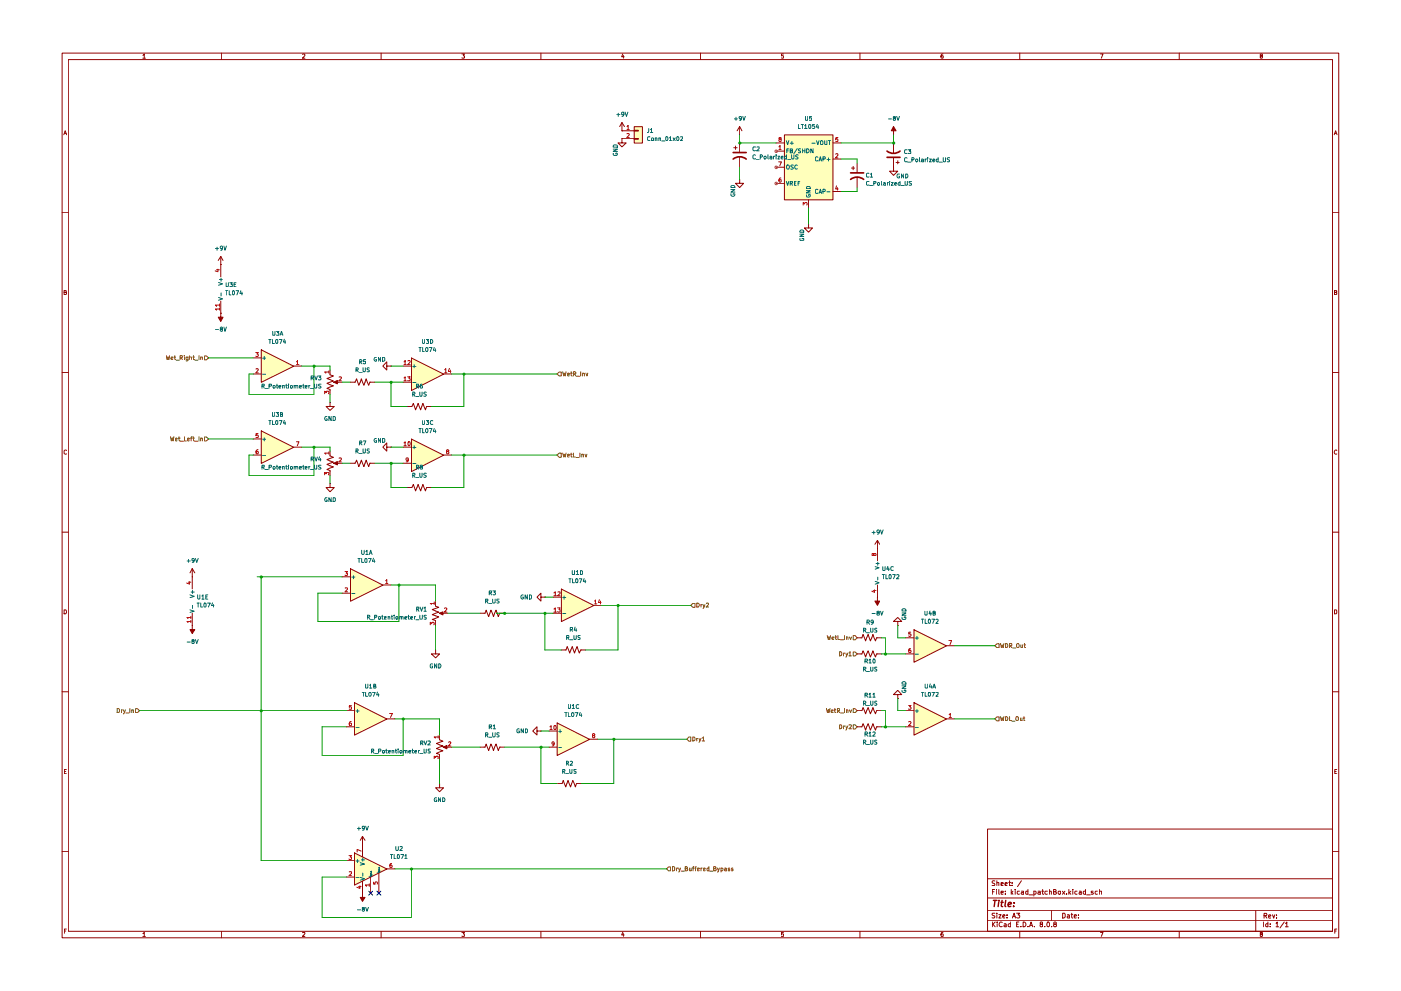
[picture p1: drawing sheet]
<svg xmlns="http://www.w3.org/2000/svg" width="420mm" height="297mm" viewBox="0 0 420 297" stroke-linecap="round" stroke-linejoin="round" font-family="sans-serif">
<g fill="none" stroke="#910000" stroke-width=".3">
<path d="M18.6 15.9h382.9v265.2h-382.9zM20.5 17.9h379.1v261.2h-379.1zM42.8 16.6l.5-.4v1.2M42.8 17.4h.8M66.5 15.9v2M90.8 16.3l.4-.1 .2 .4-.7 .8h.7M114.3 15.9v2M138.5 16.2h.8l-.4 .5 .4 .1v.6h-.8M162.2 15.9v2M186.8 16.2l-.4 .8h.8M187 16.6v.8M210.1 15.9v2"/>
<path d="M234.9 16.2h-.5v.6l.4-.1 .2 .2-.1 .5h-.5M257.9 15.9v2M282.8 16.2l-.4 .1-.2 .9 .2 .2h.5v-.6l-.5-.1-.2 .2M305.8 15.9v2M330 16.2h.8l-.5 1.2M353.7 15.9v2M378.1 16.8l-.1-.5h.5v.4l-.5 .1 .1 .6 .5-.2-.2-.4M19.1 40.4l.5-1.2 .4 1.2M19.3 40h.6M400.1 40.4l.5-1.2 .4 1.2M400.2 40h.6M18.6 63.8h1.9"/>
<path d="M399.6 63.8h1.9M19.2 87.6l.6-.1v-.4l-.6-.1v1.3h.5l.3-.4-.4-.3M400.2 87.6l.6-.1v-.4l-.6-.1v1.3h.5l.2-.6-.3-.1M18.6 111.7h1.9M399.6 111.7h1.9M20 135l-.4-.1-.4 .3v.7l.4 .2h.4M400.9 135a.58 .58 0 0 0-.8 .5 .58 .58 0 0 0 .8 .6M18.6 159.5h1.9M399.6 159.5h1.9M19.2 182.8h.5l.2 .2 .1 .5-.3 .5h-.5zM400.2 182.8h.5l.2 .2-.2 1h-.5zM18.6 207.3h1.9"/>
<path d="M399.6 207.3h1.9M19.3 231.2h.4M19.9 230.6h-.6v1.3h.6M400.3 231.2h.4M400.9 230.6h-.6v1.3h.6M18.6 255.3h1.9M296.2 248.5h103.4v30.6h-103.4zM399.6 255.3h1.9M19.3 279.1h.4M19.9 278.5h-.6v1.2M42.8 279.8l.5-.3v1.2M66.5 279.1v2"/>
<path d="M90.8 279.6l.6-.1v.3l-.7 .9h.7M114.3 279.1v2M138.5 279.5h.8l-.4 .4 .4 .2v.5h-.8M162.2 279.1v2M186.8 279.4l-.4 .8h.8M187 279.8v.9M210.1 279.1v2M234.9 279.5h-.5v.5a.45 .45 0 0 1 .5 .1 .45 .45 0 0 1 0 .6l-.5-.1M257.9 279.1v2M282.8 279.5l-.4 .1-.2 .8 .1 .3 .6-.1-.2-.7-.5 .3M296.2 275.8h103.4M296.2 273h103.4"/>
<path d="M296.2 269.2h103.4M296.2 263.4h103.4M297.6 276.4v1.4M297.6 267.3h.5M297.8 277l.6 .8M298.3 266.6h-.7v1.5M298.4 273.7l-.8 .1-.1 .4 .7 .3 .2 .3-.3 .4-.6-.1M298.4 264.1l-.8 .1v.4l.5 .2 .3 .4-.2 .2h-.7M298.4 276.4l-.8 .8M298.8 266.6v.2M298.8 267.1v1M299 273.7v.1"/>
<path d="M299 264.7l.6-.1v.8M299 264v1.4M299 274.2v1M299 276.4v.1M299 276.9v.9M299.6 274.2h.6l-.6 1h.6M299.6 266.6v1.4l.1 .1M300.2 267.5h.7l-.1-.4h-.6v.9h.6M300.2 265l.7-.2-.1-.2h-.6v.8h.6M300.6 276.5l-.1-.1a.67 .67 0 0 0-.9 .7 .67 .67 0 0 0 1 .6M300.7 274.7l.7-.2-.2-.3h-.4l-.1 .7 .3 .3 .3-.1M301.2 276.9l.6 .1v.8"/>
<path d="M301.4 265l.7-.2-.2-.3-.4 .1-.1 .7 .6 .1M301.5 267.9v.2M301.5 267.1v.2M301.8 277.2l-.7 .3 .2 .3 .5-.1M302 275v.2M302 274.2v.2M302.5 264.5h.6M302.8 264v1.4h.3M303.1 276.9h-.4l-.4 .2 .1 .6h.7M303.1 276.4v1.4M303.3 266.6v1.5M303.4 267.5l.4 .6"/>
<path d="M303.5 265.3v.1M303.5 264.6v.2M303.6 275.2l.5-1.5 .4 1.5M303.8 274.7h.7M303.8 267.1l-.5 .5M304.5 266.6v.2M304.5 267.1v1M304.9 273.7h.9l-.5 .5 .5 .3-.1 .5-.1 .2-.7-.2M304.9 277h.4M305.6 276.4h-.7v1.4h.7M305.7 267.1h-.5l-.1 .3 .2 .7 .4-.1M305.8 279.1v2"/>
<path d="M306.2 277.7v.1M306.3 267.1h.6l.1 1M306.3 264l-1.2 1.8M306.8 276.4a.73 .73 0 0 1 .9 .7 .73 .73 0 0 1-.9 .7zM307 267.5l-.8 .2 .3 .4 .5-.1M308.3 277.7v.1M308.3 267.1h-.6l-.1 .3 .1 .6h.6M308.3 266.6v1.5M308.6 268.2h1.1M308.8 277.8l.4-1.4 .5 1.4M308.9 277.4h.6M310 268l.5 .1 .2-.3-.1-.7h-.6v1.5"/>
<path d="M310.2 277.7v.1M311.3 267.1h.6l.1 1M312 267.5l-.8 .2 .3 .4 .5-.1M312.2 277l-.3-.3 .1-.3h.6l.1 .5-.7 .1a.48 .48 0 0 0 0 .7 .48 .48 0 0 0 .7 0v-.6l-.3-.1M312.4 267.1h.6M312.7 266.6v1.4l.3 .1M313.4 277.7v.1M314.1 276.4a.69 .69 0 0 1 .7 .5 .69 .69 0 0 1-.3 .8v.1a.84 .84 0 0 1-.4-1.4zM314.1 267.1h-.6l-.1 .3 .1 .6h.6M314.7 267.2l.5-.1 .1 1M314.7 266.6v1.5M315.4 277.7v.1"/>
<path d="M315.4 273v2.8M316 267.3h.5l.2-.4-.2-.3h-.5v1.5h.6l.2-.6-.3-.2M316.2 277l-.2-.3 .2-.3h.4l.1 .5-.7 .4 .2 .5 .6-.3-.2-.5M317.4 267.2l.6-.1v.9l-.3 .1-.4-.3zM318.6 267.1l.8 1M318.7 273.7h.5l.2 .4v.7l-.4 .4h-.3zM319.4 267.1l-.8 1M319.9 267.9v.2M320.1 274.2h.5l.1 1M320.5 266.6v1.5M320.7 274.5l-.5 .1-.2 .2 .2 .4 .5-.1M320.7 267.5l.4 .6"/>
<path d="M321.1 267.1l-.6 .5M321.2 274.2h.5M321.4 273.7v1.2l.3 .3M321.7 266.6v.2M321.7 267.1v1M322.2 274.7l.6-.2-.1-.3h-.5v.7l.1 .3 .4-.1M323 267.1h-.5l-.2 .3 .2 .6h.5M323.4 275v.2M323.4 274.2v.2M323.7 267.1h.5l.1 1M324.3 267.5l-.7 .2 .2 .4 .5-.1M325.5 267.1h-.5l-.1 .3 .2 .7 .4-.1"/>
<path d="M325.5 266.6v1.5M325.9 268.2h1.1M327.8 267.1h-.5l-.1 .3 .6 .2 .1 .3-.7 .1M329.1 267.1h-.5l-.2 .3 .3 .7 .4-.1M329.7 267.2l.6-.1 .1 1M329.7 266.6v1.5M330 279.5h.8l-.5 1.2M353.7 279.1v2M376.6 273v6.1M378.1 280l-.1-.4 .5-.1v.4l-.5 .2v.5l.5 .1 .1-.5-.2-.2M379 276.4v1.4M379.1 274.4h.7l.1-.5-.8-.1v1.4"/>
<path d="M379.4 274.4l.5 .8M380.2 276.9h-.4l-.2 .2v.6h.6M380.2 276.4v1.4M380.4 274.7l.7-.2-.1-.3-.5 .1-.1 .7 .3 .2 .3-.1M380.9 277.7v.1M380.9 276.9v.1M381.6 274.2l.4 1 .3-1M382.7 276.8l.3-.4v1.4M382.7 277.8h.8M382.8 275v.2M382.8 274.3v.1M385.1 276.4l-1.2 1.7"/>
<path d="M385.5 276.8l.4-.4v1.4M385.5 277.8h.8M400.3 279.1h.4M400.9 278.5h-.6v1.2M42.8 280.7h.8"/>
</g>
<path d="M297.9 269.9h1.1M298.4 269.9l-.2 1.8M299.5 270.5l-.2 1.2M299.6 269.9v.1M300.2 270.5h.7M300.5 269.9l-.2 1.6 .4 .2M301.6 269.9l-.2 1.6 .2 .2M302.4 271.1l.9-.2-.1-.3-.5-.1-.3 .2-.1 .8 .3 .2h.5M304 271.6v.1M304.2 270.6v.1" fill="none" stroke="#910000" stroke-width=".42"/>
<g fill="#ffb">
<path d="M190.2 37.9h2.4v4.9h-2.4z"/>
<path d="M235.2 40.4h14.6v19.5h-14.6z"/>
<path d="M105.1 170.4l9.7 4.9-9.7 4.9z"/>
<path d="M167 216.7l9.8 4.9-9.8 4.8z"/>
<path d="M123.4 131.6l9.6 4.8-9.6 4.9z"/>
<path d="M78.3 104.8l9.8 4.9-9.8 4.9z"/>
<path d="M123.4 107.3l9.6 4.8-9.6 4.9z"/>
<path d="M78.3 129.1l9.8 4.9-9.8 4.9z"/>
<path d="M168.3 176.5l9.8 4.9-9.8 4.9z"/>
<path d="M274.1 188.7l9.7 4.8-9.7 5z"/>
<path d="M274.1 210.6l9.7 4.9-9.7 4.8z"/>
<path d="M106.3 210.6l9.7 4.9-9.7 4.8z"/>
<path d="M106.3 255.6l9.7 4.8-9.7 4.9z"/>
</g>
<g fill="none" stroke="#910000" stroke-width=".3">
<path d="M186.5 39.2h.1M186.5 39.2h3.7M186.5 36.7l-.7 1.2M186.5 36.7v2.5M186.5 36.7l.8 1.2M190.2 39h1.2v.3h-1.2zM190.2 38h2.5v4.9h-2.5zM221.8 37.9l-.7 1.3M221.8 37.9v2.5M221.8 37.9l.7 1.3M268 39.2h-.7l.7-1.3 .7 1.3h-.7v1.2M186.5 41.6v1.2h1.3l-1.3 1.2-1.2-1.2h1.2"/>
<path d="M186.5 41.6h.1M186.5 41.6h3.7M190.2 41.5h1.2v.2h-1.2zM220 44.3h1.1M220.6 43.8v1M221.8 40.4h.1M221.8 53.8v1.1h1.2l-1.2 1.3-1.2-1.3h1.2M221.8 53.8h.1M221.8 42.8v2.7M221.8 47v3.1M232.7 45.3h2.5M232.7 42.8h2.5"/>
<path d="M232.7 54.9h2.5M232.7 50.1h2.5M235.2 40.4h14.6v19.5h-14.6zM242.5 59.9v2.4M249.8 47.7h2.4M249.8 57.4h2.4M249.8 42.8h2.4M268 50.1v1.2h1.2l-1.2 1.3-1.2-1.3h1.2M268 50.1h.1M242.5 67.1v1.2h1.2l-1.2 1.3-1.3-1.3h1.3M242.5 67.1h.1"/>
</g>
<g fill="none" stroke="#b90000" stroke-width=".3">
<path d="M188 37.9l.4-.3v1.2M188 38.8h.7M188 40.1l.5-.1 .2 .3-.7 .9h.7M233.5 48.5h.9l-.6 1.2M233.6 44l.3-.4v1.3M233.6 44.9h.7M233.8 41.7l-.2-.2 .1-.3h.5l.1 .5-.7 .3 .2 .4 .5-.1-.2-.6M234.2 53.3l-.4 .2-.2 .9 .2 .2 .5-.2-.1-.6h-.5l-.1 .3M250.6 46.2l.5-.1 .2 .5-.8 .7h.8M250.9 55.7l-.3 .9h.8M251.2 56.2v.8M251.3 41.2h-.6l-.1 .6 .5-.1 .2 .6h-.7"/>
<path d="M240.9 61.5v-.8l.4 .4 .1-.3h.6v.7"/>
</g>
<g fill="none" stroke="#006665" stroke-width=".3">
<path d="M235.8 54.4l.4 1.1 .4-1.1M235.8 42.2l.4 1.1 .4-1.1M236 49.6l.2-.2 .4 .2a.79 .79 0 0 1-.2 1.1h-.2a.79 .79 0 0 1-.2-1.1zM236 45.2h.4M236.6 44.6h-.6v1.2M237 45.2l.7-.2-.2-.4h-.5v1.2l.7-.1v-.4l-.3-.1M237 54.9h.7v-.5h-.7v1.1M237 42.9h.9M237.3 54.9l.4 .6M237.5 42.4v.9M237.9 49.5l-.5-.1-.2 .3 .7 .6-.2 .4-.5-.1M238.3 54.9h.3"/>
<path d="M238.8 54.4h-.5v1.1h.5M239.1 49.6l-.1-.1a.56 .56 0 0 0-.7 .6 .56 .56 0 0 0 .7 .5l.1-.1M239.1 44.5l-1 1.6M239.4 54.9h.3M239.9 54.4h-.5v1.1M240.1 44.6h-.6a.55 .55 0 0 0 .5 .8v.3h-.6M240.6 45.2h.8M240.6 44.6v1.2M241.4 44.6v1.2M241.8 57.1h1.2l-1.2 .7h1.2M241.9 44.6h.5a.66 .66 0 0 1 .2 .8 .66 .66 0 0 1-.7 .4zM241.9 58.4l-.1 .1a.66 .66 0 0 0 .5 .6 .66 .66 0 0 0 .7-.3l-.1-.5h-.4v.3"/>
<path d="M242.1 55.9h.6l.3 .7h-1.2zM243.5 42.9h.9M243.8 44.6v1.2l-.6-1.2v1.2M244.9 42.2l.4 1.1 .3-1.1M245.3 47.2l-.4-.2-.4 .3 .1 .8 .3 .2 .4-.2M245.3 56.9l-.4-.2-.4 .4 .1 .7 .3 .2 .4-.2M245.6 48.3l.4-1.3 .4 1.3M245.6 58l.4-1.3 .4 1.3M245.7 47.9h.6M245.7 57.7h.6M246 42.3l.5-.1a.86 .86 0 0 1 .1 1.1l-.6-.1zM246.8 47.7l.7-.1v-.4l-.7-.2v1.3"/>
<path d="M246.8 57.4h.5l.2-.5-.7-.2v1.3M247.3 42.2l.2 1.1h.5v-1.1M248 47.8h.9M248 57.5h.9M248.4 42.2h.7M248.5 47.3v1M248.8 42.2v1.1"/>
</g>
<path d="M219.9 47.7a3.1 3.1 0 0 1 3.9 0M219.9 45.7h3.9" fill="none" stroke="#910000" stroke-width=".51"/>
<path d="M268 37.9l.7 1.3h-.7v1.2v-1.2h-.7z" fill="#910000"/>
<path d="M255.4 50.4h.9M255.9 49.9v1M257 48.9v2.7M257 53v3.2M268 40.4h.1M268 42.8v3.2M268 47.4v2.7M268.7 48.7h1M269.2 48.2v.9" fill="none" stroke="#910000" stroke-width=".3"/>
<path d="M255.1 53.8a3.1 3.1 0 0 1 3.9 0M255.1 51.8h3.9M266 45.3a3.1 3.1 0 0 0 3.9 0M266 47.2h3.9" fill="none" stroke="#910000" stroke-width=".51"/>
<path d="M167 136.4l.7-.6h.6v1.3h-.6z" fill="#fff"/>
<path d="M167 136.4l.7-.6h.6v1.3h-.6zM168.7 135.8l.4 1.2 .1-.9 .3 .9 .3-1.2M170.2 136.6l.6-.1-.2-.4-.4 .2v.5l.5 .1M171.1 136.1h.5M171.3 135.8v1l.3 .2M172 135.8v1.2h.6M172.7 137.1h1M173.9 135.8v1.2M174.5 136.3l.2-.2 .3 .2v.7M174.5 136.1v.9M175.4 136.1l.4 .9 .2-.9" fill="none" stroke="#765500" stroke-width=".3"/>
<path d="M167 112.1l.7-.6h.6v1.2h-.6z" fill="#fff"/>
<path d="M167 112.1l.7-.6h.6v1.2h-.6zM168.7 111.4l.4 1.3 .1-.9 .3 .9 .3-1.3M170.2 112.3l.6-.1-.2-.4-.4 .2v.5l.5 .1M171.1 111.8h.5M171.3 111.4v1.1l.3 .2M172 112.1l.6-.1 .1-.3-.2-.3h-.5v1.3M172.3 112.1l.4 .6M172.9 112.8h.9M174.2 111.4v1.3M174.8 112l.1-.2 .4 .2v.7M174.8 111.8v.9M175.7 111.8l.3 .9 .3-.9" fill="none" stroke="#765500" stroke-width=".3"/>
<path d="M40.6 212.4h.6l.6 .6-.6 .6h-.6z" fill="#fff"/>
<path d="M35.1 212.3a.65 .65 0 0 1 .8 .7 .65 .65 0 0 1-.8 .6zM36.4 212.8v.8M36.7 212.8l-.3 .2M37 212.8l.3 .8M37.6 212.8l-.4 1.2h-.2M37.8 213.7h.9M38.9 212.3v1.3M39.5 212.9h.5v.7M39.5 212.8v.8M40.6 212.4h.6l.6 .6-.6 .6h-.6z" fill="none" stroke="#765500" stroke-width=".3"/>
<path d="M57.7 187.5v1.2h-.7l.7 1.2 .7-1.2h-.7" fill="none" stroke="#910000" stroke-width=".3"/>
<path d="M57.7 187.5v1.2h.7l-.7 1.2-.7-1.2h.7z" fill="#910000"/>
<path d="M57.7 172.9h.1M57.7 170.4v6.1M57.7 170.4l-.7 1.3M57.7 170.4l.7 1.3M57.7 187.5h.1M57.7 183.8v3.7" fill="none" stroke="#910000" stroke-width=".3"/>
<path d="M57 178.3l1.3 .4-1.3 .5M57.3 177.5h1M57.7 177v.9M57 182.8l1.3 .4-1.3 .4M57.7 181.4v1" fill="none" stroke="#006665" stroke-width=".3"/>
<path d="M56.5 174.5h.7M56.9 174.3v.8l-.9-.3M57.2 186.3h-1.2l.4 .3M57.2 185.1h-1.2l.4 .3M57.2 184.7v.7M57.2 185.9v.7" fill="none" stroke="#b90000" stroke-width=".3"/>
<path d="M61.3 131h.6l.7 .6-.7 .6h-.6z" fill="#fff"/>
<g fill="none" stroke="#765500" stroke-width=".3">
<path d="M51.1 130.9l.3 1.3 .2-1 .3 1 .3-1.3M52.6 131.7l.6-.1-.2-.3-.4 .2v.4l.1 .3 .4-.1M53.5 131.3h.5M53.7 130.9v1l.3 .3M54.1 132.2h.9M55.3 130.9v1.3h.6M56.2 131.7l.6-.1-.2-.3-.4 .2v.4l.2 .3 .3-.1M57.1 131.3h.6M57.7 130.9l-.4 .2v1.1M57.8 131.3h.5M58 130.9v1l.3 .3M58.4 132.2h1"/>
<path d="M59.7 130.9v1.3M60.2 131.4l.6 .1v.7M60.2 131.3v.9M61.3 131h.6l.7 .6-.7 .6h-.6z"/>
</g>
<path d="M130.6 181.4v.3M130.6 186v.3M131.7 183.8l1.1-.4v.9zM132.1 183.8h.9" fill="none" stroke="#910000" stroke-width=".3"/>
<path d="M131.7 183.8l1.1-.4v.9z" fill="#910000"/>
<g fill="none" stroke="#910000" stroke-width=".3">
<path d="M99 144.9v1.2h1.2l-1.2 1.3-1.2-1.3h1.2M99 144.9h.1M122.1 146.1h1.4l.5-.9 .6 2 .8-2 .8 2 .6-2 .8 2 .3-1.1h1.5M102.6 177.8h2.5M102.6 172.9h2.5M105.1 170.5l9.8 4.9-9.8 4.8zM114.8 175.3h2.5M162.2 179v-1.2l-1.2 1.2 1.2 1.2v-1.2h1.2M163.4 179h.1M130.6 181.7l1 .3-2 .7 2 .8-2 .7 2 .7-2 .8 1 .3M130.6 194.8v1.2h1.2l-1.2 1.2-1.2-1.2h1.2M130.6 194.8h.1"/>
<path d="M130.6 180.2v1.2M130.6 186.3v1.2M133 183.8h1.3M144 183.8h1.5l.3-.9 .8 1.9 .6-1.9 .8 1.9 .8-1.9 .6 1.9 .5-1h1.4"/>
</g>
<path d="M103.5 171.3h.7l-.4 .5h.3v.7l-.6-.1M103.5 176.3l.6-.1 .1 .3-.7 .9h.7M115.7 174.1l.3-.4v1.2M115.7 174.9h.6M129 187.3v-.8l.5 .4v-.3h.6v.7M130.2 180.8h-1.2l.4 .4M130.2 180.4v.8M133.3 182.4l.5-.2 .2 .3-.7 1h.7" fill="none" stroke="#b90000" stroke-width=".3"/>
<path d="M105.5 177.9h.9M105.5 173h.9M106 172.6v.9" fill="none" stroke="#006665" stroke-width=".3"/>
<path d="M200.5 259.8h.6v1.2h-.6l-.6-.6z" fill="#fff"/>
<g fill="none" stroke="#765500" stroke-width=".3">
<path d="M200.5 259.8h.6v1.2h-.6l-.6-.6zM201.7 259.8h.5l.2 .3v.6l-.4 .3h-.3zM208.1 259.8h-.2v1.2M208.8 259.8l-.3 .1v1.1M212.6 259.8v1.2M202.9 260.2v.8M203.3 260.2l-.4 .2M203.5 260.2l.3 .8M204.1 260.2l-.6 1.2M204.3 261.1h.9M205.5 260.3h.4l.3-.3-.7-.2v1.2h.5l.2-.4-.3-.3M206.8 260.2v.7h.5"/>
<path d="M207.3 260.2v.8M207.7 260.2h.4M208.4 260.2h.4M209.1 260.6l.6-.3h-.6l.2 .7 .4-.1M210.2 260.2v.8M210.6 260.2l-.4 .2M211 260.6l.5-.3h-.5v.6h.5M212.6 260.3l-.3-.1-.3 .2 .1 .5h.5M212.9 261.1h.9M214 260.3h.6v-.5h-.6v1.2h.5l.3-.4-.3-.3M215.1 260.2l.4 .8M215.7 260.2l-.3 1.1-.3 .1"/>
<path d="M216.2 260.3l.4-.1 .2 .2-.2 .6-.4-.1M216.2 260.2v1.2M217.3 260.3h.5v.7M217.8 260.4l-.5 .3 .1 .3 .4-.1M218.9 260.3h-.5l.1 .3h.4v.3h-.5M219.8 260.3h-.4v.2l.4 .1v.3h-.4"/>
</g>
<path d="M161 219.1v-1.3l-1.2 1.3 1.2 1.2v-1.2h1.2M162.2 219.1h.1M164.7 219.1h2.3M167.1 216.7l9.7 4.9-9.7 4.8zM144 223.9h1.5l.3-.9 .8 2 .6-2 .8 2 .8-2 .6 2 .5-1.1h1.4M164.7 223.9h2.3M167 234.9h1.6l.3-1 .8 2 .6-2 .8 2 .7-2 .8 2 .3-1h1.5M176.8 221.6h2.4" fill="none" stroke="#910000" stroke-width=".3"/>
<path d="M167.6 219.2h.8M168 218.7v.9M167.6 224h.8" fill="none" stroke="#006665" stroke-width=".3"/>
<path d="M164.9 217.8l.4-.3v1.2M164.9 218.7h.7M166.1 217.7l.3-.2a.62 .62 0 0 1 .4 .6 .62 .62 0 0 1-.4 .6l-.3-.3zM166.2 222.8l-.3 .3-.4-.3 .1-.4 .3-.1a.72 .72 0 0 1 .3 .8 .72 .72 0 0 1-.6 .5M177.9 220.5l-.2-.5 .4-.1 .3 .3-.7 .4 .2 .5 .5-.2-.3-.4" fill="none" stroke="#b90000" stroke-width=".3"/>
<path d="M207.8 180.8h.6v1.2h-.6l-.6-.6z" fill="#fff"/>
<path d="M207.8 180.8h.6v1.2h-.6l-.6-.6zM209 180.8a.66 .66 0 0 1 .7 .4 .66 .66 0 0 1-.2 .7h-.5zM210.2 181.2v.7M210.6 181.2l-.4 .2M210.8 181.2l.4 .7M211.4 181.2l-.6 1.2M211.8 180.8h.5l.2 .3-.7 .8h.7" fill="none" stroke="#765500" stroke-width=".3"/>
<g fill="none" stroke="#910000" stroke-width=".3">
<path d="M75.9 112.1h2.4M75.9 107.3h2.4M78.4 104.9l9.7 4.9-9.7 4.8zM88.1 109.7h2.4M99 112.1v.3M99 116.8v.2M100.1 114.6l1.1-.6v1.1zM100.5 114.6h.9M105.1 138.9h1.4l.4-1 .7 2 .8-2 .7 2 .7-2 .8 2 .3-1h1.5M116 134v-1.2l-1.2 1.2 1.2 1.2v-1.2h1.3M117.3 134h.1M120.9 138.9h2.5"/>
<path d="M120.9 134h2.5M123.4 131.6l9.7 4.8-9.7 5zM133 136.4h2.5M168.3 194.8h1.5l.3-1 .8 1.9 .7-1.9 .7 1.9 .8-1.9 .6 1.9 .5-.9h1.4"/>
</g>
<path d="M78.7 112.2h1M78.7 107.4h1M79.2 106.8v1M123.8 134.1h.9M123.8 138.9h.9M124.2 133.6v.9" fill="none" stroke="#006665" stroke-width=".3"/>
<path d="M76.7 105.7h.8l-.5 .4 .4 .1v.6h-.7M76.8 110.7l.4-.2 .3 .3-.8 1h.8M88.9 108.5l.3-.5v1.3M88.9 109.3h.8M121.2 132.8l.3-.4v1.2M121.2 133.6h.6M122.4 132.5l.2-.1a.62 .62 0 0 1 .4 .6 .62 .62 0 0 1-.4 .6l-.3-.4zM122.4 137.8l-.1 .2-.5-.1v-.6h.6v.9l-.1 .2h-.5M134.1 135.3l-.2-.1 .2-.4 .5 .2-.7 .5 .2 .6 .5-.3-.2-.5" fill="none" stroke="#b90000" stroke-width=".3"/>
<path d="M100.1 114.6l1.1-.6v1.1z" fill="#910000"/>
<path d="M99 112.4l1 .3-2 .8 2 .7-2 .7 2 .8-2 .7 1 .4M99 110.9v1.2M99 117v1.2M101.4 114.6h1.2M105.1 114.6h1.4l.4-1.1 .7 2 .8-2 .7 2 .7-2 .8 2 .3-.9h1.5M116 109.7v-1.2l-1.2 1.2 1.2 1.2v-1.2h1.3M117.3 109.7h.1M120.9 114.6h2.5M120.9 109.7h2.5M123.4 107.3l9.7 4.8-9.7 5zM133 112.1h2.5M122.1 121.8h1.4l.5-.9 .6 2 .8-2 .8 2 .6-2 .8 2 .3-1.1h1.5" fill="none" stroke="#910000" stroke-width=".3"/>
<g fill="none" stroke="#b90000" stroke-width=".3">
<path d="M97.4 118v-.7l.5 .4 .1-.4h.5l.1 .1-.1 .6M98.6 111.5h-1.2l.3 .3M98.6 111.2v.6M101.7 113h.7v.5l-.8 .6h.8M121.2 108.5l.3-.5v1.3M121.2 113.3l.3-.4v1.2M121.2 109.3h.6M121.2 114.1h.6M122.3 112.9h.7l-.4 .5 .4 .2-.1 .5-.6-.1M122.3 108.2l.5-.2 .2 .5-.7 .8h.7M133.3 110.8l.4-.3v1.3M133.3 111.8h.7"/>
<path d="M134.8 110.4l-.3 .9h.7M135 110.9v.9"/>
</g>
<path d="M123.8 109.8h.9M123.8 114.6h.9M124.2 109.3v.9" fill="none" stroke="#006665" stroke-width=".3"/>
<path d="M61.3 106.7h.6l.7 .6-.7 .6h-.6z" fill="#fff"/>
<g fill="none" stroke="#765500" stroke-width=".3">
<path d="M49.9 106.6l.2 1.2 .3-.9 .2 .9 .3-1.2M51.3 107.4l.6-.1-.1-.3-.5 .2 .1 .6h.4M52.2 107h.5M52.4 106.6v1l.3 .2M52.8 107.9h1M54 107.3h.5l.2-.6-.7-.1v1.2M54.4 107.3l.3 .5M55.3 106.6v.1M55.3 107v.8M56.4 107.8l-.6-.1 .1-.7h.5v.9l-.3 .3-.3-.1M56.9 107.1l.5-.1 .1 .8M56.9 106.6v1.2"/>
<path d="M57.8 107h.5M58 106.6v1l.3 .2M58.4 107.9h1M59.7 106.6v1.2M60.2 107.1l.5-.1 .1 .8M60.2 107v.8M61.3 106.7h.6l.7 .6-.7 .6h-.6z"/>
</g>
<path d="M66.2 93.9v1.2h-.8l.8 1.3 .7-1.3h-.7" fill="none" stroke="#910000" stroke-width=".3"/>
<path d="M66.2 93.9v1.2h.7l-.7 1.3-.8-1.3h.8z" fill="#910000"/>
<path d="M66.2 79.3h.1M66.2 76.9l-.8 1.2M66.2 76.9v6.1M66.2 76.9l.7 1.2M66.2 93.9h.1M66.2 90.3v3.6M99 120.6v1.2h1.2l-1.2 1.2-1.2-1.2h1.2M99 120.6h.1M99 136.4v.3M100.1 138.9l1.1-.6v1.1zM100.5 138.9h.9M99 141.1v.2" fill="none" stroke="#910000" stroke-width=".3"/>
<path d="M65.5 89.2l1.2 .4-1.2 .4M65.5 84.7l1.2 .4-1.2 .4M65.8 83.8h.9M66.3 83.4v.9M66.3 87.8v.9" fill="none" stroke="#006665" stroke-width=".3"/>
<path d="M64.9 80.9h.9M65.4 80.7v.7l-.9-.2M65.8 92.6h-1.2l.3 .4M65.8 91.4h-1.2l.3 .5M65.8 91.1v.8M65.8 92.3v.7" fill="none" stroke="#b90000" stroke-width=".3"/>
<path d="M100.1 138.9l1.1-.6v1.1z" fill="#910000"/>
<g fill="none" stroke="#910000" stroke-width=".3">
<path d="M75.9 131.6h2.4M75.9 136.4h2.4M78.4 129.2l9.7 4.9-9.7 4.8zM88.1 134h2.4M99 136.7l1 .4-2 .7 2 .7-2 .7 2 .8-2 .7 1 .4M99 135.2v1.2M101.4 138.9h1.2M99 141.3v1.2M165.9 179h2.4M168.4 176.6l9.7 4.9-9.7 4.8zM165.9 183.8h2.4M178.1 181.4h2.3"/>
<path d="M269.2 208.2h1.2l-1.2-1.3-1.2 1.3h1.2v1.2M269.2 209.4h.1"/>
</g>
<g fill="none" stroke="#b90000" stroke-width=".3">
<path d="M77.4 130h-.6v.6l.4-.2 .3 .2-.1 .5h-.6M77.4 134.8l-.6 .3 .1 .9a.43 .43 0 0 0 .5-.1 .43 .43 0 0 0 0-.6h-.5l-.1 .3M88.9 132.4h.8l-.5 1.2M98.6 135.8h-1.2l.3 .3M98.6 135.5v.6M101.7 137.3h.7v.5l-.8 .6h.8M97.4 142.3v-.7l.5 .4v-.4h.7l-.1 .7M166.1 177.7l.4-.3v1.2M166.1 178.6h.8M167.3 177.5h.7v.4l-.8 .7h.8M179.7 179.7l-.2 .9h.8M166.1 182.5l.4-.3v1.3"/>
<path d="M166.1 183.5h.8M167.2 182.2h.8l-.4 .5 .4 .1v.5l-.2 .2-.6-.2M178.3 180.2l.3-.4v1.2M178.3 181h.7M180.1 180.2v.8"/>
</g>
<path d="M78.7 131.7h1M78.7 136.6h1M79.2 131.2v1M168.7 179.1h1M169.2 178.6v1M168.7 183.9h1" fill="none" stroke="#006665" stroke-width=".3"/>
<path d="M299 193h.6v1.1h-.6l-.6-.6z" fill="#fff"/>
<path d="M299 193h.6v1.1h-.6l-.6-.6zM300.1 192.9l.2 1.2 .3-.8 .2 .8 .3-1.2M301.6 192.9a.64 .64 0 0 1 .7 .6 .64 .64 0 0 1-.7 .6zM302.8 193.5h.6v-.5l-.6-.1v1.2M303 193.5l.4 .6M303.7 194.2h.9M304.9 193.1l.2-.2 .4 .1a.86 .86 0 0 1-.1 1.1l-.5-.1zM306.2 193.3v.7l.1 .1 .4-.1M306.7 193.3v.8M307.1 193.3h.5M307.3 192.9v1.1l.3 .1" fill="none" stroke="#765500" stroke-width=".3"/>
<path d="M271.6 191.2h2.5M271.6 196h2.5M274.1 188.8l9.7 4.8-9.7 4.9zM283.8 193.5h2.5" fill="none" stroke="#910000" stroke-width=".3"/>
<path d="M274.5 191.3h.9M274.5 196.1h.9M275 190.8v.9" fill="none" stroke="#006665" stroke-width=".3"/>
<path d="M273 194.4l-.5 .2v.9l.7-.1-.2-.6-.5 .3M273.1 189.5h-.6v.6h.6l.1 .4-.2 .3-.5-.2M284.6 191.9h.8l-.5 1.3" fill="none" stroke="#b90000" stroke-width=".3"/>
<path d="M299 214.9h.6v1.2h-.6l-.6-.6z" fill="#fff"/>
<path d="M299 214.9h.6v1.2h-.6l-.6-.6zM300.1 214.8l.2 1.2 .3-.9 .2 .9 .3-1.2M301.6 214.8a.66 .66 0 0 1 .6 .4 .66 .66 0 0 1-.2 .8h-.4zM302.8 214.8v1.2h.6M303.4 216.2h1M304.9 214.8l.5 .2-.2 1h-.4l-.2-.4zM306 215.2v.8l.5-.1M306.5 215.2v.8M306.9 215.2h.4M307.1 214.8v1.2h.2" fill="none" stroke="#765500" stroke-width=".3"/>
<path d="M271.6 217.8h2.5M271.6 213h2.5M274.1 210.6l9.7 4.9-9.7 4.8zM283.8 215.5h2.5" fill="none" stroke="#910000" stroke-width=".3"/>
<path d="M272.5 211.4h.7l-.4 .4 .4 .3v.3l-.7 .1M272.5 216.4l.5-.2 .2 .4-.7 .9h.7M284.6 214.2l.4-.3v1.2M284.6 215.1h.7" fill="none" stroke="#b90000" stroke-width=".3"/>
<path d="M274.5 218h.9M274.5 213.1h.9M275 212.7v.9" fill="none" stroke="#006665" stroke-width=".3"/>
<path d="M206.6 220.9h.6v1.3h-.6l-.6-.6z" fill="#fff"/>
<path d="M206.6 220.9h.6v1.3h-.6l-.6-.6zM207.8 220.9h.4a.66 .66 0 0 1 .2 .7 .66 .66 0 0 1-.6 .5zM209 221.3v.8M209.3 221.3l-.3 .2M209.6 221.3l.3 .8M210.2 221.3l-.6 1.2M210.6 221.2l.4-.3v1.2M210.6 222.1h.7" fill="none" stroke="#765500" stroke-width=".3"/>
<path d="M255.9 190.5h.6l.5 .7-.5 .6h-.6z" fill="#fff"/>
<path d="M248.1 190.5l.3 1.2 .2-.9 .2 .9 .3-1.2M249.5 191.3l.6-.1-.1-.3-.5 .2v.4l.5 .1M250.4 190.9h.6M250.6 190.5v1l.4 .2M251.3 190.5v1.2h.6M252.1 191.8h.9M253.2 190.5v1.2M253.8 191l.5-.1v.8M253.8 190.9v.8M254.8 190.9l.3 .8 .3-.8M255.9 190.5h.6l.5 .7-.5 .6h-.6z" fill="none" stroke="#765500" stroke-width=".3"/>
<path d="M255.9 195.4h.6l.5 .6-.5 .6h-.6z" fill="#fff"/>
<path d="M251.8 195.3a.64 .64 0 0 1 .7 .7 .64 .64 0 0 1-.7 .6zM253 195.7v.9M253.3 195.7l-.3 .3M253.7 195.7l.2 .9M254.3 195.7l-.6 1.2M254.6 195.7l.3-.4v1.3M254.6 196.6h.8M255.9 195.4h.6l.5 .6-.5 .6h-.6z" fill="none" stroke="#765500" stroke-width=".3"/>
<path d="M255.9 217.3h.6l.5 .5-.5 .7h-.6z" fill="#fff"/>
<path d="M251.8 217.3h.4a.66 .66 0 0 1 .3 .7 .66 .66 0 0 1-.7 .4zM253 217.6v.8M253.3 217.6l-.3 .2M253.7 217.6l.2 .8M254.3 217.6l-.6 1.3M254.6 217.3l.8 .1-.8 1h.8M255.9 217.3h.6l.5 .5-.5 .7h-.6z" fill="none" stroke="#765500" stroke-width=".3"/>
<path d="M255.9 212.4h.6l.5 .6-.5 .6h-.6z" fill="#fff"/>
<path d="M247.8 212.3l.4 1.3 .2-.9 .2 .9 .3-1.3M249.3 213.2l.6-.3h-.6v.6h.6M250.2 212.8h.5M250.4 212.3v1.1l.3 .2M251.1 213l.6-.1v-.5l-.6-.1v1.3M251.4 213l.4 .6M252.1 213.7h.9M253.2 212.3v1.3M253.8 212.9h.5v.7M253.8 212.8v.8M254.8 212.8l.3 .8 .3-.8M255.9 212.4h.6l.5 .6-.5 .6h-.6z" fill="none" stroke="#765500" stroke-width=".3"/>
<path d="M263.1 179v1.2h-.7l.7 1.2 .7-1.2h-.7M257 196h1.5l.3-.9 .8 1.8 .7-1.8 .7 1.8 .8-1.8 .8 1.8 .3-.9h1.4M269.2 186.3h1.2l-1.2-1.2-1.2 1.2h1.2v1.2M269.2 187.5h.1M257 217.8h1.5l.3-.9 .8 2 .7-2 .7 2 .8-2 .8 2 .3-1.1h1.4M257 213h1.5l.3-.9 .8 1.9 .7-1.9 .7 1.9 .8-1.9 .8 1.9 .3-1h1.4" fill="none" stroke="#910000" stroke-width=".3"/>
<path d="M263.1 179v1.2h.7l-.7 1.2-.7-1.2h.7z" fill="#910000"/>
<g fill="none" stroke="#910000" stroke-width=".3">
<path d="M263.1 179h.1M263.1 164.4h.1M263.1 162v6.1M263.1 175.3v3.7M263.1 162l-.7 1.2M263.1 162l.7 1.2M257 191.2h1.5l.3-1 .8 1.9 .7-1.9 .7 1.9 .8-1.9 .8 1.9 .3-.9h1.4M103.9 213h2.4M103.9 217.8h2.4M106.3 210.6l9.7 4.9-9.7 4.8zM116 215.5h2.4M131.8 221.6v.1"/>
<path d="M131.8 226.1v.3M132.9 223.9l1.1-.5v1.1zM133.3 223.9h1"/>
</g>
<path d="M262.5 174.2l1.2 .5-1.2 .4M262.5 169.8l1.2 .4-1.2 .4M262.7 168.9h1M263.2 168.5v.9M263.2 173v.8M106.8 213.1h.9M106.8 218h.9M107.2 212.7v.9" fill="none" stroke="#006665" stroke-width=".3"/>
<path d="M261.9 177h.8M262 166.1l.3-.2 .4 .2-.1 .4h-.5l-.1-.6h-.5l.1 .6 .4-.1M262.3 176.8v.7l-.8-.3M105.3 216.2a.72 .72 0 0 0-.6 .6 .72 .72 0 0 0 .3 .7l.4-.2v-.5l-.4-.1-.3 .3M105.4 211.4h-.6l-.1 .6 .5-.2 .2 .7h-.7M116.8 213.9h.9l-.6 1.2" fill="none" stroke="#b90000" stroke-width=".3"/>
<path d="M132.9 223.9l1.1-.5v1.1z" fill="#910000"/>
<path d="M131.8 221.7l1 .5-1.9 .6 1.9 .8-1.9 .8 1.9 .6-1.9 .8 .9 .3M131.8 234.9v1.2h1.2l-1.2 1.2-1.2-1.2h1.2M131.8 234.9h.1M131.8 220.3v1.3M131.8 226.4v1.2M134.3 223.9h1.2M108.7 253.2h.1M108.7 250.7l-.7 1.2M108.7 250.7v2.5M108.7 250.7l.8 1.2M108.7 267.7v1.3h-.7l.7 1.2 .8-1.2h-.8" fill="none" stroke="#910000" stroke-width=".3"/>
<path d="M130.2 227.4v-.7l.4 .4 .3-.4h.5l-.1 .7M131.4 220.9h-1.2l.4 .3M131.4 220.6v.6M134.5 222.5l.5-.2 .2 .4-.7 .9h.7" fill="none" stroke="#b90000" stroke-width=".3"/>
<path d="M108.7 267.7v1.3h.8l-.8 1.2-.7-1.2h.7z" fill="#910000"/>
<path d="M103.9 258h2.4M106.3 255.7l9.7 4.8-9.7 4.8zM108.7 253.2v3.6M103.9 262.9h2.4M108.7 267.7h.1M108.7 264.1v3.6M111.2 262.9v4.8M113.6 261.6v6.1M116 260.4h2.4" fill="none" stroke="#910000" stroke-width=".3"/>
<g fill="none" stroke="#006665" stroke-width=".3">
<path d="M106.8 258.1h.9M107.2 257.6v1M108 258.6l1.3 .4-1.3 .3M108.4 257.7h.9M108.8 257.2v.9M113.8 259.8v.3h-.4M106.8 263h.9M108 263l1.3 .4-1.3 .4M108.8 261.7v.9M111 262.3h.5l-.5 .4h.5M111 261.8l.5 .2-.5 .2M111.5 261.4v.3h-.5"/>
<path d="M111.5 261v.2h-.5M113.4 261.2h.4l-.4 .2h.4M113.4 260.6h.4v.3h-.4M113.8 260.2v.2h-.4"/>
</g>
<path d="M104.6 256.4h.8l-.4 .5 .4 .1v.5l-.2 .1-.6-.1M108.3 255.1l-1.2-.5v.8M117.4 258.8l-.5 .3v.8l.7-.1-.3-.6-.4 .3M104.7 261.4l.6-.1 .1 .5-.8 .7h.8M107.5 265.7h.8M107.9 265.5v.8l-.9-.4M110.7 265.3h-1.1l.3 .4M110.7 264.9v.8M112 264.4v.6h.5l-.1-.4 .3-.3 .4 .1v.6" fill="none" stroke="#b90000" stroke-width=".3"/>
<g fill="none" stroke="#090" stroke-width=".3">
<path d="M221.8 40.4v2.4h10.9M221.8 50.1v3.7M252.2 47.7h4.8v1.2M257 56.2v1.2h-4.8M268 40.4v2.4h-15.8M242.5 62.3v4.8M62.6 107.3h13.3M90.5 109.7h8.5v1.2M94.1 109.7v8.5h-19.4v-6.1h1.2M99 118.2v2.4M102.6 114.6h2.5M112.4 114.6h8.5"/>
<path d="M117.3 114.6v7.2h4.8M117.3 109.7h3.6M135.5 112.1h31.5M139.1 112.1v9.7h-9.7M62.6 131.6h13.3M90.5 134h8.5v1.2M94.1 134v8.5h-19.4v-6.1h1.2M102.6 138.9h2.5M112.4 138.9h8.5M117.3 138.9v7.2h4.8M117.3 134h3.6M135.5 136.4h31.5"/>
<path d="M139.1 136.4v9.7h-9.7M99 142.5v2.4M77.1 172.9h25.5M78.3 172.9v85.1h25.6M117.3 175.3h13.3v4.9M119.6 175.3v11h-24.3v-8.5h7.3M163.4 179h2.5M130.6 187.5v7.3M134.3 183.8h9.7M148.8 183.8h17.1M163.4 183.8v11h4.9M180.4 181.4h26.8"/>
<path d="M185.3 181.4v13.4h-9.7M264.3 196h7.3M264.3 191.2h1.2v4.8M269.2 187.5v3.7h2.4M286.3 193.5h12.1M41.8 213h62.1M118.4 215.5h13.4v4.8M120.9 215.5v10.9h-24.3v-8.6h7.3M162.2 219.1h2.5M264.3 213h1.2v4.8M264.3 217.8h7.3M269.2 209.4v3.6h2.4"/>
<path d="M286.3 215.5h12.1M131.8 227.6v7.3M135.5 223.9h8.5M151.3 223.9h13.4M162.2 223.9v11h4.8M179.2 221.6h26.8M184.1 221.6v13.3h-9.7M118.4 260.4h81.5M123.4 260.4v14.6h-26.8v-12.1h7.3"/>
</g>
<path d="M110.6 267.1l1.2 1.2M111.8 267.1l-1.2 1.2M113 267.1l1.2 1.2M114.2 267.1l-1.2 1.2" fill="none" stroke="#00008a" stroke-width=".3"/>
<g fill="#090">
<circle cx="221.9" cy="42.9" r=".47"/>
<circle cx="117.3" cy="114.6" r=".47"/>
<circle cx="139.1" cy="112.1" r=".47"/>
<circle cx="268" cy="42.9" r=".47"/>
<circle cx="139.1" cy="136.4" r=".47"/>
<circle cx="78.4" cy="213.1" r=".47"/>
<circle cx="94.2" cy="134.1" r=".47"/>
<circle cx="78.4" cy="172.9" r=".47"/>
<circle cx="119.7" cy="175.4" r=".47"/>
<circle cx="151.3" cy="183.9" r=".47"/>
<circle cx="162.3" cy="224" r=".47"/>
<circle cx="184.1" cy="221.6" r=".47"/>
<circle cx="94.2" cy="109.8" r=".47"/>
<circle cx="117.3" cy="138.9" r=".47"/>
<circle cx="185.4" cy="181.5" r=".47"/>
<circle cx="163.4" cy="183.9" r=".47"/>
<circle cx="265.6" cy="196" r=".47"/>
<circle cx="265.6" cy="217.9" r=".47"/>
<circle cx="120.9" cy="215.5" r=".47"/>
<circle cx="123.4" cy="260.5" r=".47"/>
</g>
<g fill="none" stroke="#006665" stroke-width=".3">
<path d="M185 34.4h.9M185.4 34v.9M187.1 34.2l-.6 .2-.1-.6 .5-.2 .2 .3-.2 .8-.4 .2M187.5 33.6l.4 1.3 .4-1.3M194.6 38.5v.9l-.2 .3h-.3M195.1 38.9l.3-.4v1.2M195.1 39.7h.6M220.2 35.6h.9M220.7 35.1v1M222.3 35.4l-.4 .2-.2-.2v-.4h.6v.8l-.1 .3h-.4M222.8 34.9l.3 1.2 .4-1.2M239.4 37.3v1.2h.6"/>
<path d="M240.3 37.3h.7M240.6 37.3v1.2M241.3 37.7l.3-.4v1.2M241.3 38.5h.8M241.6 34.9v1.2h.5l.1-1.2M242.6 37.4l.6 .1v.8l-.3 .2a.72 .72 0 0 1-.3-1.1zM243.4 34.9h-.6l-.1 .6 .5-.2 .2 .7h-.7M244.3 37.3h-.6v.5h.4l.2 .2v.4h-.6M245.1 37.3l-.3 .8h.7M245.4 37.7v.8M266.4 35.6h1M268.1 35.4l-.1-.4h.5v.3l-.6 .3 .1 .5h.5l.1-.5-.3-.2"/>
<path d="M268.9 34.9l.4 1.2 .4-1.2M183.9 44.7h1.3l-1.3 .7h1.3M184 46a.56 .56 0 0 0 .5 .7 .56 .56 0 0 0 .6-.7l-.4-.1v.2M184 43.6l.8-.2 .3 .2 .1 .5h-1.3zM194.9 41.1l-.5-.1a.61 .61 0 0 0-.2 .7 .61 .61 0 0 0 .7 .4M195.4 41.5l.5-.1 .1 .7h-.6zM196.5 41.5l.5-.1v.8M196.5 41.3v.9M197.6 41.5l.5-.1v.8M197.6 41.3v.9M198.5 42.2h.9M199.6 41.1l.3-.1a.56 .56 0 0 1 .4 .6 .56 .56 0 0 1-.5 .5z"/>
<path d="M200.7 41.3l.4-.3v1.2M200.7 42.2h.7M201.8 41.3l.7 .9M202.5 41.3l-.7 .9M202.9 41.1l.3-.1a.56 .56 0 0 1 .4 .6 .56 .56 0 0 1-.5 .5zM204 41.1h.7v.4l-.7 .7h.7M219.2 58.1v.5a.61 .61 0 0 0 .8 .2 .61 .61 0 0 0 .3-.7h-.4v.2M219.2 56.8h1.2l-1.2 .8h1.2M219.2 55.8a.66 .66 0 0 1 .8-.2 .66 .66 0 0 1 .4 .6h-1.2zM226.6 46.6l-.5-.2-.3 .3 .2 .9 .6-.1M226.6 44.1l-.6-.1-.2 .3 .1 .7 .7 .1M226.7 47.8h1"/>
<path d="M227 44.1l.6-.1 .1 .5-.8 .7h.8M228 47.1l.7-.3-.3-.4h-.4v1.3M229.2 46.9l.3-.1 .3 .3-.3 .6-.4-.3zM230.3 46.4l.2 1.3M230.9 46.9l.6 .1v.7M231.5 47.1l-.6 .1v.4h.6M232 46.8v.9M232.4 46.8l-.4 .3M232.7 46.4v.2M232.7 46.8v.9M233.3 46.8h.5l-.5 .9h.5M234.3 47.2l.6-.1-.2-.3-.4 .2v.5l.5 .1"/>
<path d="M235.9 46.9l-.4-.1-.2 .3 .2 .6 .4-.1M235.9 46.4v1.3M236.2 47.8h1M237.4 46.4v1l.3 .3 .4-.2v-1.1M239.4 46.5l-.6-.1-.2 .3 .8 .6-.3 .4-.5-.1M260.6 54.4h-.6l-.2 .2v.7l.4 .2h.4M260.6 52l-.4-.1-.4 .3 .2 .9 .6-.1M260.8 55.6h.9M261 52.2l.4-.3v1.2M261 53.1h.7M262 54.9h.6l.1-.4-.7-.1v1.1M263.4 54.7l.4 .2-.2 .6-.5-.2z"/>
<path d="M264.3 54.4l.2 1.1M265 54.8l.5 .1v.6M265.5 55h-.4l-.2 .3 .2 .2h.4M266.1 54.7v.8M266.4 54.7l-.3 .2M266.8 54.4h.1M266.8 54.7v.8M267.3 54.7h.6l-.6 .8h.6M268.3 55.1l.6-.1-.2-.3-.4 .2v.5l.5 .1M269.7 52.2h-.5a.61 .61 0 0 0-.2 .7 .61 .61 0 0 0 .7 .4v-.5h-.1M269.9 54.8l-.3-.1-.3 .2 .1 .6h.5M269.9 54.4v1.1"/>
<path d="M270.3 55.6h.9M271 52.2v1.1l-.7-1.1v1.1M271.4 54.4v.9l.3 .2h.4v-1.1M271.6 52.2h.4a.66 .66 0 0 1 .3 .7 .66 .66 0 0 1-.7 .4zM272 47.4l-.4-.2-.3 .4 .1 .7 .2 .2 .4-.2M272 45l-.6-.1-.1 .2v.7l.3 .3 .4-.1M272.2 48.6h.9M272.4 44.9h.7l-.4 .4 .4 .1v.6h-.7M273.4 54.4h-.6l-.2 .3a.68 .68 0 0 1 .7 .8h-.7M273.5 47.9h.4l.3-.4-.7-.3v1.3M274.7 47.8l.3-.1 .3 .2-.3 .6-.4-.2zM275.8 47.2l.1 1.3"/>
<path d="M276.4 47.8h.5v.7M276.9 48l-.5 .1v.3h.5M277.5 47.7v.8M277.9 47.7l-.4 .2M278.2 47.2v.2M278.2 47.7v.8M278.7 47.7h.6l-.6 .8h.6M279.7 48.1l.6-.1-.1-.3-.5 .1v.5l.5 .1M281.3 47.8l-.3-.1-.2 .2 .2 .6 .3-.1M281.3 47.2v1.3M281.7 48.6h.9M282.9 47.2v1.1l.2 .2 .4-.2v-1.1"/>
<path d="M284.8 47.3l-.5-.1-.2 .3 .7 .8-.2 .2-.5-.1M64.6 74.5h.9M65.1 74.1v.9M66.7 74.3l-.1 .2h-.4l-.2-.5 .3-.3 .4 .2v.8l-.5 .3M67.1 73.7l.4 1.3 .4-1.3M239.9 70.2h1.1l-1.1 .7h1.1M239.9 71.5v.3l.2 .3 .9-.1v-.5h-.5v.1M239.9 69.2l.5-.3 .4 .1 .2 .2v.4h-1.1zM64.6 98.8h.9M66.3 98.6l-.3-.3 .5-.3 .2 .5-.7 .3 .3 .5 .4-.2-.2-.5M67.1 98l.4 1.3 .4-1.3M67.6 87.1h.7"/>
<path d="M67.8 84.8v1.1h.2l.5-.2v-.9M68 87.1v1.3M68.7 87.1v1.3h.6M68.9 84.8h.8l-.4 .4 .4 .1v.6h-.8M69.9 87.1a.68 .68 0 0 1 .5 .7 .68 .68 0 0 1-.5 .6l-.2-.3v-.7zM70.2 85.3h.4M70.8 87.1h.7l-.5 1.3M70.8 84.8h-.6v1.1h.6M72.2 87.1l-.2 .9h.7M72.6 87.5v.9M81.8 99.3l.1 1.2 .5-.1 .1-1.1M82.9 99.3h.8l-.5 .4 .5 .3-.1 .5-.7-.1"/>
<path d="M78.6 115.7h.6v-.5l-.6-.1v1.2M78.9 115.7l.3 .6M79.5 116.4h.9M80.6 101.8h.7M80.7 115.7h.7v-.4l-.7-.2v1.2M80.9 101.8v1.2M81.7 101.8v1.2h.6M82 115.6l.3-.1 .2 .2v.5h-.5zM82.8 101.8l.5 .1-.2 1a.6 .6 0 0 1-.5-.5 .6 .6 0 0 1 .2-.6zM82.9 115.5h.4M83.1 115.1v1.1l.2 .1M83.7 115.9l.5-.1-.1-.3-.4 .2v.5h.5"/>
<path d="M83.7 101.8h.9l-.5 1.2M84 100.5l.4-1.2 .4 1.2M84.2 100.2h.5M84.8 115.7l.5-.1v.7M84.8 115.5v.8M85.3 101.7l-.3 .8h.7M85.5 102.1v.9M85.7 115.5h.5M85.9 115.1v1.1l.3 .1M86.5 115.1v.1M86.5 115.5v.8M87.1 115.7l.5-.1v.6h-.5z"/>
<path d="M88.2 115.7l.5-.1v.7M88.2 115.5v.8M88.7 115.7l.2-.2 .4 .2v.6M89.8 115.9l.6-.1-.1-.3-.5 .1v.6h.5M90.8 115.5h.4M90.9 115.1v1.1l.3 .1M91.5 115.9l.6-.1-.2-.3-.4 .2v.5h.5M92.6 115.5v.8M93 115.5l-.4 .2M93.1 116.4h1M93.3 113.3h.6l.1-.5-.7-.1v1.2M93.6 113.3l.5 .6"/>
<path d="M94.3 115.1v1l.3 .2 .4-.1v-1.1M94.4 112.7l.4 1.2 .4-1.2M95.5 112.7h.8l-.5 .4 .5 .3-.1 .4h-.7M96.3 115.1h-.6l-.2 .4a.68 .68 0 0 1 .7 .7h-.7M106.8 110.9h.4l.2-.2v-.4l-.6-.1v1.2M107 110.9l.4 .5M107.7 111.6h.9M107.9 108.5l.6-.1v-.4l-.6-.2v1.3M108.1 108.5l.4 .6M108.9 110.2l.1 1.2h.5l.1-1.2M109.6 107.8h-.5l-.1 .6h.6v.5l-.1 .2-.5-.2M110.7 110.3l-.4-.1-.2 .3 .1 .2 .5 .3v.3l-.6 .1"/>
<path d="M112.9 107.1h-.5a.61 .61 0 0 0-.2 .8 .61 .61 0 0 0 .7 .3v-.4h-.2M114.1 107.1v1.2l-.6-1.2v1.2M114.7 107.1h.5l.2 .3v.6l-.3 .3h-.4zM123.8 118.2h.4l.3-.4-.7-.3v1.3M124 118.2l.5 .6M124.7 118.9h.9M124.9 115.7h.6l.1-.4-.7-.2v1.2M125.1 115.7l.5 .6M125.6 104.1h.7M125.9 117.5v1l.3 .3 .4-.3v-1M126 104.1v1.3M126.6 115.1h-.4l-.1 .3v.8a.42 .42 0 0 0 .5 0 .42 .42 0 0 0 .1-.5l-.5-.1-.2 .2"/>
<path d="M126.7 101.8v.9l.2 .3 .4-.3v-.9M126.7 104.1v1.3h.6M127.8 117.6l-.5-.1-.2 .3 .7 .6-.2 .4-.5-.1M127.8 101.8h.7l-.3 .4 .3 .1v.6h-.7M127.9 104.1a.68 .68 0 0 1 .5 .7 .68 .68 0 0 1-.5 .6l-.3-.5zM128.7 104.1h.8l-.5 1.3M129.1 101.8h.4a.66 .66 0 0 1 .3 .7 .66 .66 0 0 1-.7 .5zM130.2 104.1l-.2 .9h.7M130.6 104.6v.8M80.6 126.1h.7M80.9 126.1v1.2M81.7 126.1v1.2h.6"/>
<path d="M81.7 123.6l.1 1.2 .6-.2v-1M82 139.9l.3-.1 .2 .2v.5h-.5zM82.8 126.1l.5 .1-.2 1a.62 .62 0 0 1-.5-.5 .62 .62 0 0 1 .2-.6zM82.8 123.6h.8l-.5 .4 .5 .3-.1 .5-.7-.1M82.9 139.8h.4M83.1 139.4v1.1l.2 .1M83.7 126.1h.9l-.5 1.2M84.1 124.2h.4l.3-.2-.1-.3-.6-.1v1.2h.6l.1-.5-.3-.1M84.8 140l.5-.1v.7M84.8 139.8v.8M85.3 126l-.3 .8h.7M85.5 126.5v.8"/>
<path d="M85.7 139.8h.5M85.9 139.4v1.1l.3 .1M86.5 139.4v.1M86.5 139.8v.8M87.1 140l.5-.1v.6h-.5zM88.2 140l.5-.1v.7M88.2 139.8v.8M90.8 139.8h.4M90.9 139.4v1.1l.3 .1M92.6 139.8v.8M93 139.8l-.4 .2M93.3 137.6h.6l.1-.5-.7-.1v1.2"/>
<path d="M93.6 137.6l.5 .6M94.3 139.4v1l.3 .2 .4-.1v-1.1M94.4 137l.4 1.2 .4-1.2M95.8 136.9l-.3 .9h.8M96.1 137.4v.8M96.3 139.4l-.8 .2 .8 .7-.1 .2h-.7M98 124.9v-.1a.6 .6 0 0 0-.6 .6 .6 .6 0 0 0 .6 .6l.1-.4h-.2M99.3 124.8v1.3l-.7-1.3v1.3M99.9 124.8h.3l.4 .3v.6l-.4 .4h-.3zM106.8 135.2l.6-.2-.2-.5h-.4v1.3M107 135.2l.4 .6M107.7 135.9h.9"/>
<path d="M107.9 132.8l.6-.1v-.4l-.6-.1v1.1M108.1 132.8l.4 .5M108.9 134.5v1.1l.2 .2 .5-.2v-1.1M109 132.2h.7l-.5 1.1M110.7 134.6l-.4-.1-.2 .3 .1 .2 .5 .3v.3l-.6 .1M112.9 131.5a.59 .59 0 0 0-.7 .3 .59 .59 0 0 0 .2 .8l.5-.1v-.4h-.2M114.1 131.4v1.2l-.6-1.2v1.2M114.7 131.4l.7 .3-.2 .9h-.5zM125.6 128.4h.7M126 128.4v1.3M126.2 140l-.2-.4 .6-.2 .1 .3-.7 .5 .2 .4 .5-.2-.2-.4M126.7 126.1v.9l.2 .3 .4-.3v-.9"/>
<path d="M126.7 128.4v1.3h.6M127.8 126.1h.7l-.3 .4 .3 .2v.5h-.7M127.9 128.4a.68 .68 0 0 1 .5 .7 .68 .68 0 0 1-.5 .6l-.3-.5zM128.7 128.4h.8l-.5 1.3M129.8 126.2l-.5-.1a.61 .61 0 0 0-.3 .8 .61 .61 0 0 0 .8 .3M130.2 128.4l-.2 .9h.7M130.6 128.9v.8M78.6 140h.6v-.5l-.6-.1v1.2M78.9 140l.3 .6M79.5 140.7h.9M80.7 140h.6l.1-.4-.7-.2v1.2M83.7 140.2l.5-.1-.1-.3-.4 .1v.6h.5"/>
<path d="M88.7 140l.5-.2 .1 .8M89.8 140.2l.6-.1-.1-.3-.5 .1v.6h.5M91.5 140.2l.6-.1-.2-.3-.3 .1-.1 .6h.5M93.1 140.7h1M98 149.2h-.4a.67 .67 0 0 0-.2 .7 .67 .67 0 0 0 .5 .5l.2-.1v-.4h-.2M99.3 149.2v1.2l-.7-1.2v1.2M99.9 149.2h.5l.2 .2v.6l-.4 .4h-.3zM123.8 142.5l.6-.1 .1-.3-.7-.3v1.3M124 142.5l.5 .6M124.7 143.2h.9M124.9 140h.5l.2-.4-.7-.2v1.2M125.1 140l.5 .6"/>
<path d="M125.9 141.8v1l.3 .3 .4-.3v-1M127.8 141.9l-.5-.1-.2 .3 .7 .6-.2 .4-.5-.1M261.5 159.6h1M262 159.2v.9M263.7 159.4l-.6 .2-.1-.5 .2-.3 .5 .3-.1 .8-.5 .2M264.1 158.8l.3 1.3 .4-1.3M56.1 168.1h1M56.6 167.6v1M58.3 167.9l-.3 .2h-.3l-.1-.6 .4-.1 .3 .2-.2 .9-.4 .1M58.6 167.4l.4 1.2 .4-1.2M59.3 178.3v1l.2 .3 .4-.2v-1.1M60.5 178.6l.4-.3v1.3"/>
<path d="M60.5 179.6h.7M61.7 178.9h.4M62.3 178.3h-.6v1.3h.6M107.4 167.4h.6M107.7 167.4v1.2M108.5 167.4v1.2h.6M108.5 164.9v1l.2 .3 .5-.3v-1M109.5 167.5l.3-.1 .3 .2-.2 1-.4-.1zM109.7 165.3l.4-.4v1.3M109.7 166.2h.7M110.5 167.4h.8l-.6 1.2M110.7 166.2l.5-1.3 .4 1.3"/>
<path d="M110.9 165.8h.5M112 167.3l-.3 .9h.7M112.3 167.8v.8M146.7 177.7h.6l.1-.5-.7-.1v1.2M147.1 177.7l.3 .6M147.7 179.6v.9l.3 .3 .5-.3v-.9M147.8 177.1h.8l-.4 .4 .4 .3-.1 .4h-.7M149.7 179.6l-.7 .1v.3l.7 .4-.3 .4-.4-.1M156.9 178.4a.56 .56 0 0 0-.7 .5 .56 .56 0 0 0 .7 .6l.1-.5h-.3M158.2 178.3v1.3l-.7-1.3v1.3M158.7 178.3l.6 .1 .1 .2v.6l-.4 .4h-.3zM170.6 173.5h.7"/>
<path d="M170.9 173.5v1.2M171.6 171l.1 1.2 .6-.1v-1.1M171.7 173.5v1.2h.6M172.6 173.7l.3-.2a.62 .62 0 0 1 .4 .6 .62 .62 0 0 1-.4 .6l-.3-.3zM172.8 171.4l.4-.4v1.2M172.8 172.2h.8M173.7 173.5h.8l-.5 1.2M174.1 171a.66 .66 0 0 1 .6 .5 .66 .66 0 0 1-.2 .7h-.4zM175.2 173.4l-.3 .8h.8M175.5 173.9v.8M264.6 172.2h.7M264.8 169.8v1.1l.2 .1 .4-.2v-1"/>
<path d="M264.9 172.2v1.3M265.7 172.2v1.3h.6M266.3 169.8l-.4 .8h.8M266.5 170.2v.8M266.9 172.2a.68 .68 0 0 1 .4 .6 .68 .68 0 0 1-.4 .7l-.3-.3v-.7zM267.7 172.2h.8l-.5 1.3M267.9 169.9l-.5-.1a.61 .61 0 0 0-.3 .8 .61 .61 0 0 0 .8 .3M268.9 172.4l.6-.1 .1 .5-.8 .7h.8M56.1 192.4h1M57.8 192.2l-.2-.1v-.3h.6v.4l-.6 .2 .1 .5 .6-.2-.3-.5M58.6 191.7l.4 1.2 .4-1.2M59.1 180.8h.7"/>
<path d="M59.4 180.8v1.1M60.2 180.8v1.1h.6M61.2 180.8h.4l.2 .2-.2 .9h-.4zM62.2 180.8h.9l-.6 1.1M63.8 180.7l-.4 .8h.8M64 181.2v.7M110.2 185h.5l.1-.5-.6-.1v1.2M110.5 185l.4 .6M111.1 185.8h.9M112.4 185h.5v-.5l-.5-.1v1.2M113.5 185l.5-.2v.8l-.5-.2zM114.5 184.8h.4"/>
<path d="M114.6 184.4v1l.3 .2M115.3 185.3l.5-.2v-.3h-.5v.8h.5M116.4 184.9l.4-.1 .1 .8M116.4 184.8v.8M117.3 184.8h.5M117.5 184.4v1.2h.3M118.2 184.4v.1M118.2 184.8v.8M118.8 184.8l.5 .1-.1 .7h-.4zM119.9 184.9l.4-.1 .1 .8M119.9 184.8v.8M120.4 185v-.2h.4l.1 .8"/>
<path d="M121.4 185.3l.6-.2-.1-.3-.5 .2 .1 .6h.4M122.3 184.8h.5M122.5 184.4v1l.3 .2M123.2 185.3l.5-.2v-.3h-.5v.8h.5M124.3 184.8v.8M124.6 184.8l-.3 .2M124.7 185.8h.9M125 182.6l.6-.1v-.5l-.6-.1v1.3M125.2 182.6l.4 .6M125.9 184.4l.2 1.2 .6-.2v-1M126 181.9l.4 1.3 .4-1.3M127.2 182.3l.3-.4v1.3"/>
<path d="M127.2 183.2h.6M127.8 184.5h-.6v.3l.6 .5v.3h-.6M129.7 199.1l-.3-.1-.4 .3v.6l.4 .3h.3v-.6h-.2M131 199v1.2l-.7-1.2v1.2M131.6 199a.64 .64 0 0 1 .7 .6 .64 .64 0 0 1-.7 .6zM145.6 180.2l.7-.1v-.4l-.7-.1v1.2M146 180.2l.3 .6M146.6 180.8h.9M169.9 191.1h.6l.1-.5-.7-.1v1.2M170.3 191.1l.3 .6M170.9 191.8h.9M171 188.7h.5l.2-.6-.7-.1v1.2"/>
<path d="M171.4 188.7l.3 .5M172.1 190.5v1.1l.2 .1 .5-.3v-.9M172.5 188l-.3 .9h.8M172.8 188.5v.7M174 190.5h-.6a.47 .47 0 0 0 0 .5 .47 .47 0 0 0 .5 .2v.4h-.6M258.9 188.9h.6l.1-.5-.7-.1v1.2M259.2 188.9l.5 .6M259.4 198.2h.5l.3-.2-.1-.4-.7-.1v1.2M259.8 198.2l.4 .5M259.8 189.7h1M260 186.5h.5l.3-.4-.3-.3h-.5v1.3M260.3 186.5l.5 .6"/>
<path d="M260.6 197.9l.3-.4v1.2M260.6 198.7h.7M261.1 200v1.1l.2 .1 .5-.3v-.9M261.1 188.3l.1 1.2 .6-.2v-1M261.5 183.9h1M261.9 197.6l.1-.1a.61 .61 0 0 1 .5 .7 .61 .61 0 0 1-.5 .5zM261.9 186.4l-.3 .2-.3-.1v-.6l.6 .1v.8l-.6 .3M263 200h-.6a.47 .47 0 0 0 0 .5 .47 .47 0 0 0 .5 .2v.4h-.6M263 188.4l-.4-.1a.38 .38 0 0 0-.2 .5 .38 .38 0 0 0 .5 .2v.5h-.6M263.2 183.7l-.2-.3 .6-.2 .1 .3-.7 .4 .2 .5 .5-.3-.2-.4M264.1 183.2l.3 1.2 .4-1.2M270.5 185v.5l.3 .2 .8-.2v-.6h-.4v.3"/>
<path d="M270.5 183.7h1.2l-1.2 .7h1.2M270.5 182.7a.66 .66 0 0 1 .8-.2 .66 .66 0 0 1 .4 .6h-1.2zM276.4 185.6h.6M276.7 185.6v1.3M277.4 183.2v.9l.2 .3 .4-.1v-1.1M277.5 185.6v1.3h.5M278.6 185.6a.68 .68 0 0 1 .5 .6 .68 .68 0 0 1-.5 .7l-.2-.5zM278.9 183.1l-.3 .9h.8M279.1 183.6v.8M279.5 185.6h.7l-.5 1.3M279.8 183.7h.5l.2-.3-.7-.2v1.2l.7-.1v-.4l-.3-.2M280.7 185.8l.1-.2 .5 .2v.3l-.6 .8h.6"/>
<path d="M108.6 207.5h.7M109 207.5v1.2M109.6 207.5v1.2h.6M109.6 205.1l.1 1.1 .6-.1v-1M110.7 207.5l.5 .1a.66 .66 0 0 1-.3 1.1 .77 .77 0 0 1-.2-1.2zM110.8 205.4l.4-.3v1.1M110.8 206.2h.7M111.7 207.5h.8l-.5 1.2M112.1 205.7l.5-.1v-.5h-.5v1.1h.5l.2-.3-.4-.2M113.2 207.4l-.3 .9h.8M113.5 207.9v.8M146.7 217.8h.7v-.5h-.7v1.1"/>
<path d="M147.1 217.8l.3 .6M147.7 219.6v1l.3 .3 .5-.3v-1M147.9 217.6l.4-.3v1.1M147.9 218.4h.7M149.7 219.7l-.7 .1v.3l.7 .5-.3 .3-.4-.1M155.7 218.5l-.3-.1-.4 .3 .2 .9 .6-.1v-.4h-.3M157 218.4v1.2l-.7-1.2v1.2M157.6 218.4a.66 .66 0 0 1 .6 .5 .66 .66 0 0 1-.2 .7h-.4zM169.3 213.6h.8M169.8 213.6v1.2M170.4 213.6v1.2h.6M170.4 211.2l.1 1.1h.5l.1-1.1"/>
<path d="M171.5 213.6a.55 .55 0 0 1 .6 .6 .55 .55 0 0 1-.6 .5l-.1-.4zM171.6 211.5l.4-.3v1.1M171.6 212.3h.7M172.5 213.6h.8l-.5 1.2M173.6 211.2h-.4l-.4 .2v.7l.3 .2h.5M174 213.5l-.3 .9h.8M174.3 214v.8M258.9 200.6h.6l.2-.4-.8-.2v1.2M258.9 210.8l.7-.1 .1-.3-.3-.3h-.5v1.3M259.2 200.6l.5 .6M259.2 210.8l.5 .6M259.4 208.4l.7-.1 .1-.4-.8-.1v1.2"/>
<path d="M259.8 208.4l.4 .6M259.8 201.3h1M259.8 211.5h1M260.6 219.8l.3-.4v1.2M260.6 208.1l.3-.3v1.2M260.6 209h.7M261.1 210.1l.2 1.3 .5-.2v-1.1M261.8 219.5l.4-.1 .3 .4-.8 .8h.8M261.8 208.1l.3-.3v1.2M261.8 209h.7M263 210.2h-.6v.5l.5 .2 .1 .3-.3 .2-.4-.1M270.5 206.9v.4a.61 .61 0 0 0 .8 .3 .61 .61 0 0 0 .3-.8h-.4v.3"/>
<path d="M270.5 205.6h1.2l-1.2 .7h1.2M270.5 204.6a.66 .66 0 0 1 .8-.3 .66 .66 0 0 1 .4 .8h-1.2zM276.4 207.5h.6M276.7 207.5v1.2M277.5 207.5v1.2h.5M277.5 205.1l.1 1.1 .6-.1v-1M278.5 207.6l.1-.1a.6 .6 0 0 1 .5 .6 .6 .6 0 0 1-.5 .6l-.2-.4zM279 205l-.3 .9h.8M279.3 205.5v.7M279.5 207.5h.7l-.5 1.2M279.7 206.2l.5-1.1 .4 1.1M279.8 205.9h.6"/>
<path d="M280.7 207.6h.6v.4l-.6 .7h.6M111.4 225.1h.6v-.6h-.6v1.2M111.7 225.1l.4 .6M112.4 225.9h.9M113.5 225.1h.6l.1-.5-.7-.1v1.2M114.7 225h.6v.6h-.6zM115.7 225h.5M115.8 224.5v1.1l.4 .1M116.5 225.3l.6-.1-.1-.2-.5 .1 .2 .6 .3-.1M117.6 225h.4l.1 .7M117.6 225v.7M118.5 225h.5"/>
<path d="M118.7 224.5v1.1l.3 .1M119.4 224.5v.1M119.4 225v.7M119.9 225.1l.5-.1 .1 .6h-.5zM121.1 225h.4l.1 .7M121.1 225v.7M121.6 225.1l.5-.1v.7M122.6 225.3l.6-.1v-.2l-.6 .1 .2 .6 .4-.1M123.5 225h.5M123.7 224.5v1.1l.3 .1M124.4 225.3l.6-.1-.1-.2-.5 .1 .1 .6 .4-.1M125.5 225v.7"/>
<path d="M125.8 225l-.3 .1M125.9 225.9h.9M126.2 222.8h.5l.1-.6-.6-.1v1.2M126.5 222.8l.3 .5M127.2 224.5v1.1l.1 .1 .5-.2v-1M127.2 222.1l.4 1.2 .4-1.2M128.4 222.2h.6v.4l-.7 .7h.7M129 224.5h-.6v.3v.2l.6 .3v.3h-.6M130.9 239.2a.6 .6 0 0 0-.7 .4 .6 .6 0 0 0 .3 .7l.5-.1v-.4h-.3M132.2 239.1v1.2l-.7-1.2v1.2M132.8 239.1a.66 .66 0 0 1 .6 .4 .66 .66 0 0 1-.2 .8h-.4zM145.6 220.3l.7-.1v-.4l-.7-.2v1.3"/>
<path d="M146 220.3l.3 .6M146.6 221h.9M168.7 231.2l.6-.1v-.5h-.6v1.2M169 231.2l.4 .6M169.7 231.9h.9M169.8 228.8h.6v-.5l-.6-.1v1.2M170.1 228.8l.4 .6M170.9 230.6v1l.2 .2 .4-.1v-1.1M171 228.3l.4-.1 .3 .3-.8 .9h.8M172.8 230.6l-.7 .1v.4l.7 .4-.2 .3-.5-.1M258.9 222.5h.5l.3-.4-.3-.3h-.5v1.3M259.2 222.5l.5 .6"/>
<path d="M259.4 220h.7l.1-.4-.3-.2h-.5v1.2M259.8 220l.4 .6M259.8 223.2h1M260.6 220.6h.7M261.1 221.8l.2 1.3 .5-.3v-1M263 221.9h-.6v.4l.5 .2 .1 .3-.3 .3-.4-.1M107.2 248.3h.9M107.6 247.9v.9M109.3 248.2l-.6 .1v-.7l.6 .2-.2 1h-.4M109.6 247.6l.5 1.2 .4-1.2M117.1 256.1h.7M117.4 256.1v1.3"/>
<path d="M118.2 256.1v1.3h.6M118.7 253.7v1l.3 .2 .5-.2v-1M119.2 256.3l.2-.2a.68 .68 0 0 1 .4 .7 .68 .68 0 0 1-.4 .6l-.3-.5zM120 253.8l.6-.1v.4l-.7 .8h.7M120.2 256.1h.9l-.6 1.3M121.4 256.5l.4-.4v1.3M121.4 257.4h.7M107.2 272.7h.9M108.9 272.5l-.3-.3 .1-.3h.5v.5a.4 .4 0 0 0-.6 .2 .4 .4 0 0 0 .5 .5l.2-.2-.2-.4M109.6 271.9l.5 1.2 .4-1.2"/>
</g>
<g fill="none" stroke="#b54549" stroke-width=".3">
<circle cx="232.8" cy="55" r=".38"/>
<circle cx="232.8" cy="45.3" r=".38"/>
<circle cx="232.8" cy="50.2" r=".38"/>
</g>
</svg>
